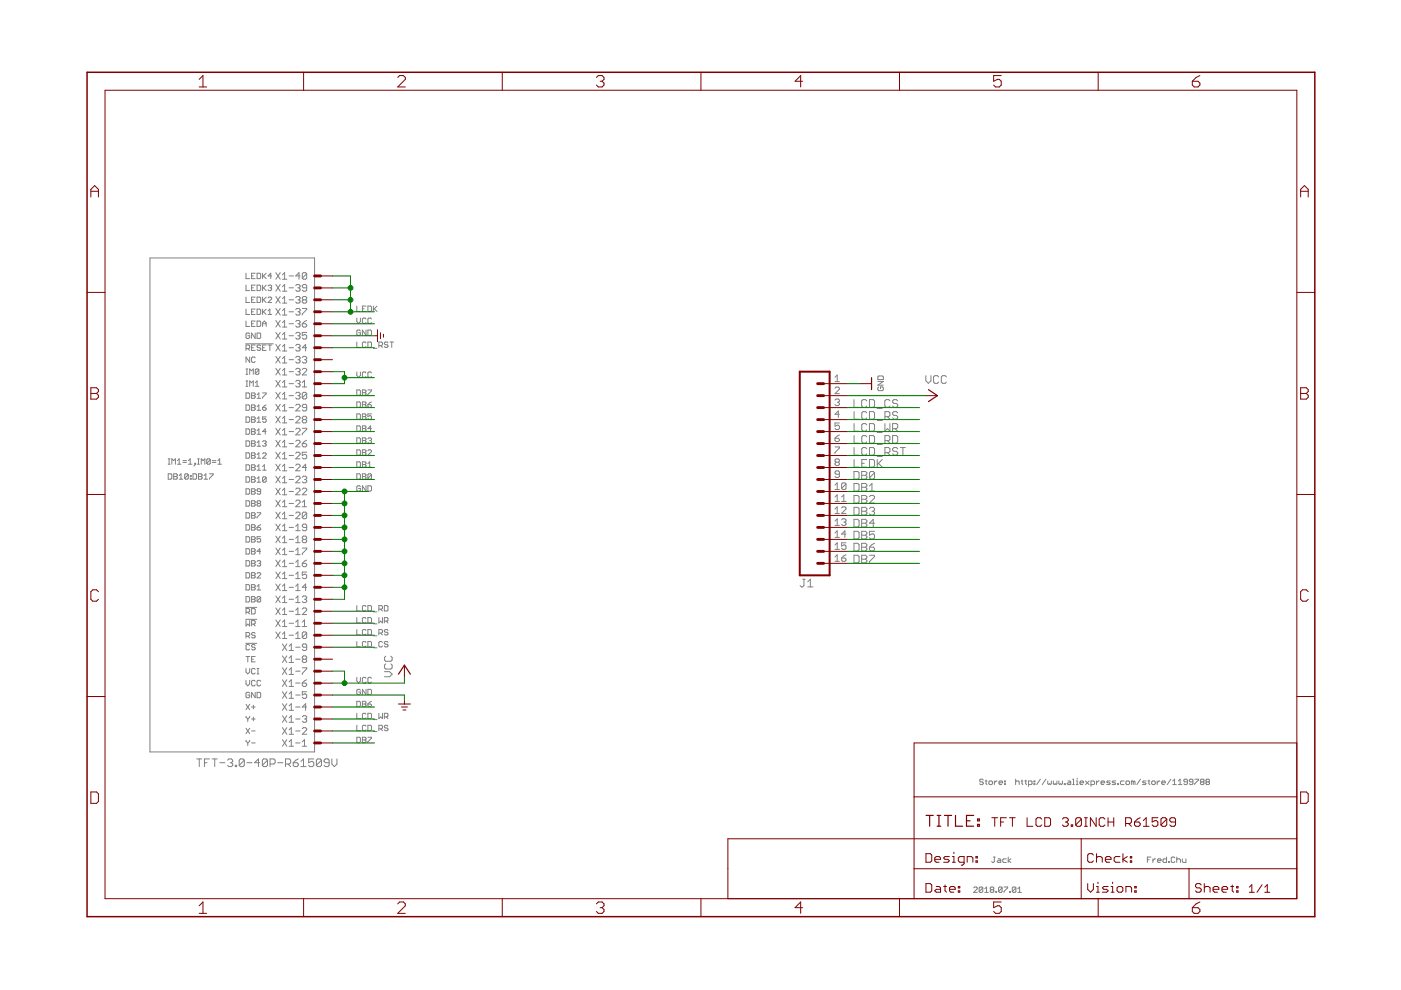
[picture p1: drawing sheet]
<svg xmlns="http://www.w3.org/2000/svg" width="297mm" height="210mm" viewBox="0 0 297 210" stroke-linecap="round" stroke-linejoin="round" font-family="sans-serif">
<g fill="none" stroke="#808080" stroke-width=".21">
<path d="M31.8 54.7h34.9v104.7h-34.9zM52.2 57.9v1.2h.7M53.3 58.5h.4M54.1 57.9h-.8v1.2h.8M54.5 57.9h.6l.2 .2v.8l-.2 .2h-.6zM55.7 57.9v1.2M55.9 58.5l.5 .6M56.4 57.9l-.7 .8M57.6 58.5h-.8l.6-.6v1.2M58.5 57.8l.9 1.4M59.4 57.8l-.9 1.4M59.9 58.3l.4-.5v1.4"/>
<path d="M59.9 59.2h.9M61.3 58.5h.9M63.6 58.5h-.9l.7-.7v1.4M65 58v1l-.2 .2h-.5l-.2-.2M65 58l-.2-.2h-.5l-.2 .2v1M65 58l-.9 1M52.1 72.9h5.9M52.2 60.5v1.1h.7M52.2 63v1.1h.7M52.2 65.5v1.2h.7M52.2 68.1v1.1h.7M52.2 73.9h.5l.2-.2v-.4l-.2-.1h-.5v1.1"/>
<path d="M52.2 79.4h.3M52.2 78.2h.3M52.3 78.2v1.2M52.5 73.9l.4 .4M52.9 70.8l-.2-.2h-.4l-.1 .2v.8l.1 .2h.4l.2-.2v-.4h-.4M52.9 75.7v1.1l-.7-1.1v1.1M52.9 79.4v-1.2l.4 .4 .4-.4v1.2M53.3 73.7h.4M53.3 68.6h.4M53.3 66.1h.4M53.3 63.6h.4M53.3 61h.4"/>
<path d="M54.1 60.5h-.8v1.1h.8M54.1 63h-.8v1.1h.8M54.1 65.5h-.8v1.2h.8M54.1 68.1h-.8v1.1h.8M54.1 70.6v1.2l-.8-1.2v1.2M54.1 73.2h-.8v1.1h.8M54.1 75.9l-.2-.2h-.4l-.2 .2v.7l.2 .2h.4l.2-.2M54.5 60.5h.6l.2 .1v.8l-.2 .2h-.6zM54.5 63h.6l.2 .2v.7l-.2 .2h-.6zM54.5 65.5h.6l.2 .2v.8l-.2 .2h-.6zM54.5 68.1h.6l.2 .2v.7l-.2 .2h-.6zM54.5 70.6h.6l.2 .2v.8l-.2 .2h-.6z"/>
<path d="M54.9 78.4l-.2-.2h-.4l-.2 .2v.8M54.9 78.4v.8l-.2 .2h-.4l-.2-.2M54.9 78.4l-.8 .8M55.3 73.3l-.2-.1h-.4l-.2 .3 .2 .2h.4l.2 .4-.2 .2h-.4l-.2-.2M55.7 60.5v1.1M55.7 63v1.1M55.7 65.5v1.2M55.7 69.2v-.7l.3-.4 .4 .4v.7M55.7 73.7h.3M55.7 68.6h.7M55.9 66.1l.5 .6M55.9 63.6l.5 .5"/>
<path d="M55.9 61l.5 .6M56.4 73.2h-.7v1.1h.7M56.4 65.5l-.7 .8M56.4 63l-.7 .8M56.4 60.5l-.7 .7M56.8 73.2h.8M56.8 65.9l.4-.4v1.2M56.8 66.7h.8M56.8 63.2l.2-.2h.4l.2 .2v.2l-.8 .7h.8M56.8 60.6l.2-.1h.4l.2 .1-.2 .4M57.2 73.2v1.1M57.2 61h.2"/>
<path d="M57.4 61l.2 .2-.2 .4h-.4l-.2-.2M58.5 78.1l.9 1.4M58.5 75.6l.9 1.4M58.5 73l.9 1.4M58.5 70.5l.9 1.4M58.5 67.9l.9 1.4M58.5 65.4l.9 1.4M58.5 62.9l.9 1.4M58.5 60.3l.9 1.4M59.4 78.1l-.9 1.4M59.4 75.6l-.9 1.4M59.4 73l-.9 1.4"/>
<path d="M59.4 70.5l-.9 1.4M59.4 67.9l-.9 1.4M59.4 65.4l-.9 1.4M59.4 62.9l-.9 1.4M59.4 60.3l-.9 1.4M59.9 78.6l.4-.5v1.4M59.9 60.8l.4-.5v1.4M59.9 63.3l.4-.4v1.4M59.9 65.9l.4-.5v1.4M59.9 68.4l.4-.5v1.4M59.9 71l.4-.5v1.4M59.9 73.5l.4-.5v1.4"/>
<path d="M59.9 76l.4-.4v1.4M59.9 79.5h.9M59.9 77h.9M59.9 74.4h.9M59.9 71.9h.9M59.9 69.3h.9M59.9 66.8h.9M59.9 64.3h.9M59.9 61.7h.9M61.3 73.7h.9M61.3 71.2h.9M61.3 68.6h.9"/>
<path d="M61.3 66.1h.9M61.3 63.6h.9M61.3 61h.9M61.3 78.8h.9M61.3 76.3h.9M62.7 68.2l.2-.3h.5l.2 .3-.2 .4M62.7 60.6l.2-.3h.5l.2 .3-.2 .4M62.7 63.1l.2-.2h.5l.2 .2-.2 .5M62.7 65.6l.2-.2h.5l.2 .2-.2 .5M62.7 70.7l.2-.2h.5l.2 .2-.2 .5M62.7 73.3l.2-.3h.5l.2 .3-.2 .4M62.7 75.8l.2-.2h.5l.2 .2-.2 .5"/>
<path d="M62.7 78.3l.2-.2h.5l.2 .2-.2 .5M63.2 73.7h.2M63.2 71.2h.2M63.2 68.6h.2M63.2 66.1h.2M63.2 63.6h.2M63.2 61h.2M63.2 78.8h.2M63.2 76.3h.2M63.4 78.8l.2 .2-.2 .5h-.5l-.2-.2M63.4 76.3l.2 .2-.2 .5h-.5l-.2-.3M63.4 73.7l.2 .3-.2 .4h-.5l-.2-.2"/>
<path d="M63.4 71.2l.2 .2-.2 .5h-.5l-.2-.3M63.4 61l.2 .3-.2 .4h-.5l-.2-.2M63.4 63.6l.2 .2-.2 .5h-.5l-.2-.3M63.4 66.1l.2 .2-.2 .5h-.5l-.2-.2M63.4 68.6l.2 .3-.2 .4h-.5l-.2-.2M64.1 68.6h.7l.2 .5-.2 .2h-.5l-.2-.2zM64.1 75.8l.2-.2h.5l.2 .2-.2 .5M64.1 65.4h.9v.2l-.9 1v.2M64.1 78.3l.2-.2h.5l.2 .2v.3l-.9 .9h.9M64.3 63.6h.5M64.3 63.6l-.2-.3 .2-.4h.5l.2 .2-.2 .5M64.3 63.6l-.2 .2 .2 .5h.5l.2-.3-.2-.4"/>
<path d="M64.6 76.3h.2M64.8 76.3l.2 .2-.2 .5h-.5l-.2-.3M65 73.7h-.9l.7-.7v1.4M65 61h-.7l-.2-.2 .2-.5h.5l.2 .3v.9l-.2 .2h-.5l-.2-.2M65 70.5h-.9v.7l.5-.2 .4 .2v.4l-.2 .3h-.5l-.2-.3M65 67.9l-.9 .7M75.6 78.9v.7l.4 .4 .4-.4v-.7M75.6 64.9v1.1h.8M75.6 67.4v.8l.4 .4 .4-.4v-.8M75.6 72.5v1.2h.8M76.4 70.2l-.2-.2h-.4l-.2 .2v.7l.2 .2h.4l.2-.2v-.4h-.4M76.8 65.5h.4"/>
<path d="M77.6 72.7l-.2-.2h-.4l-.2 .2v.8l.2 .2h.4l.2-.2M77.6 79.1l-.2-.2h-.4l-.2 .2v.7l.2 .2h.4l.2-.2M77.6 64.9h-.8v1.1h.8M77.6 67.6l-.2-.2h-.4l-.2 .2v.8l.2 .2h.4l.2-.2M77.6 70v1.1l-.8-1.1v1.1M78 70h.6l.2 .2v.7l-.2 .2h-.6zM78 64.9h.6l.2 .2v.7l-.2 .2h-.6zM78 72.5h.6l.2 .2v.8l-.2 .2h-.6zM78.8 67.6l-.2-.2h-.4l-.2 .2v.8l.2 .2h.4l.2-.2M78.8 79.1l-.2-.2h-.4l-.2 .2v.7l.2 .2h.4l.2-.2M79.2 73.9h.7M79.2 64.9v1.1"/>
<path d="M79.4 65.5l.5 .5M79.9 64.9l-.7 .8M80.3 73.3h.6l.2-.2v-.4l-.2-.2h-.6v1.2M80.7 73.3l.4 .4M82.3 72.7l-.2-.2h-.4l-.2 .2 .2 .4h.4l.2 .2-.2 .4h-.4l-.2-.2M82.7 72.5h.7M83.1 72.5v1.2M177 80l.5-.5v1.4M186.3 79.7h.8l.2 .2v.6h-1.2v-.6zM196.3 79.7v1l.5 .6 .6-.6v-1M199 79.9l-.2-.2h-.6l-.3 .2v1.1l.3 .3h.6l.2-.3M200.7 79.9l-.3-.2h-.6l-.2 .2v1.1l.2 .3h.6l.3-.3"/>
<path d="M35.7 98.4h.3M35.7 97.3h.3M35.9 97.3v1.1M36.4 98.4v-1.1l.4 .4 .4-.4v1.1M37.6 98.4h.8M37.6 97.7l.4-.4v1.1M38.8 98h.7M38.8 97.7h.7M39.9 98.4h.8M39.9 97.7l.4-.4v1.1M41.3 98.2h.2v.2h-.2zM41.5 98.4l-.4 .4"/>
<path d="M41.9 98.4h.4M41.9 97.3h.4M42.1 97.3v1.1M42.7 98.4v-1.1l.4 .4 .3-.4v1.1M44.6 97.5l-.2-.2h-.4l-.2 .2v.7M44.6 97.5l-.8 .7M44.6 97.5v.7l-.2 .2h-.4l-.2-.2M45 98h.8M45 97.7h.8M46.2 98.4h.7M46.2 97.7l.4-.4v1.1M52.2 83.3h.5l.2 .2v.8l-.2 .2h-.5z"/>
<path d="M52.2 85.9h.5l.2 .1v.8l-.2 .2h-.5zM52.2 88.4h.5l.2 .2v.7l-.2 .2h-.5zM52.2 90.9h.5l.2 .2v.8l-.2 .2h-.5zM52.2 93.5h.5l.2 .2v.7l-.2 .2h-.5zM52.2 96h.5l.2 .2v.8l-.2 .2h-.5zM52.2 98.6h.5l.2 .1v.8l-.2 .2h-.5zM52.2 81.9h.3M52.2 80.8h.3M52.3 80.8v1.1M52.9 81.9v-1.1l.4 .4 .4-.4v1.1M53.3 83.3h.6l.2 .2-.2 .4 .2 .4-.2 .2h-.6zM53.3 85.9h.6l.2 .1-.2 .4 .2 .4-.2 .2h-.6z"/>
<path d="M53.3 88.4h.6l.2 .2-.2 .4 .2 .3-.2 .2h-.6zM53.3 90.9h.6l.2 .2-.2 .4 .2 .4-.2 .2h-.6zM53.3 93.5h.6l.2 .2-.2 .3 .2 .4-.2 .2h-.6zM53.3 96h.6l.2 .2-.2 .4 .2 .4-.2 .2h-.6zM53.3 98.6h.6l.2 .1-.2 .4 .2 .4-.2 .2h-.6zM53.3 99.1h.6M53.3 96.6h.6M53.3 94h.6M53.3 91.5h.6M53.3 89h.6M53.3 86.4h.6M53.3 83.9h.6"/>
<path d="M54.1 81.2l.4-.4v1.1M54.1 81.9h.8M54.5 83.7l.4-.4v1.2M54.5 86.2l.4-.3v1.1M54.5 88.8l.4-.4v1.1M54.5 91.3l.4-.4v1.2M54.5 93.9l.4-.4v1.1M54.5 96.4l.4-.4v1.2M54.5 98.9l.4-.3v1.1M54.5 99.7h.8M54.5 97.2h.8M54.5 94.6h.8"/>
<path d="M54.5 92.1h.8M54.5 89.5h.8M54.5 87h.8M54.5 84.5h.8M55.7 83.3h.7l-.7 1.2M55.7 86.4h.5l.2 .4-.2 .2h-.3l-.2-.2zM55.7 93.7l.2-.2h.3l.2 .2-.2 .3M55.7 96.2l.2-.2h.3l.2 .2v.2l-.7 .8h.7M55.7 99.7h.7M55.7 98.9l.3-.3v1.1M56 94h.2M56.2 94l.2 .2-.2 .4h-.3l-.2-.2"/>
<path d="M56.4 88.4h-.7v.6l.3-.2 .4 .2v.3l-.2 .2h-.3l-.2-.2M56.4 91.5h-.7l.5-.6v1.2M56.4 85.9l-.7 .5M58.5 98.4l.9 1.4M58.5 95.9l.9 1.4M58.5 93.3l.9 1.4M58.5 90.8l.9 1.4M58.5 88.3l.9 1.4M58.5 85.7l.9 1.4M58.5 83.2l.9 1.4M58.5 80.6l.9 1.4M59.4 98.4l-.9 1.4"/>
<path d="M59.4 95.9l-.9 1.4M59.4 93.3l-.9 1.4M59.4 90.8l-.9 1.4M59.4 88.3l-.9 1.4M59.4 85.7l-.9 1.4M59.4 83.2l-.9 1.4M59.4 80.6l-.9 1.4M59.9 97.3h.9M59.9 82h.9M59.9 81.1l.4-.5v1.4M59.9 83.7l.4-.5v1.4M59.9 86.2l.4-.5v1.4"/>
<path d="M59.9 88.7l.4-.4v1.4M59.9 91.3l.4-.5v1.4M59.9 93.8l.4-.5v1.4M59.9 96.4l.4-.5v1.4M59.9 98.9l.4-.5v1.4M59.9 99.8h.9M59.9 94.7h.9M59.9 92.2h.9M59.9 89.7h.9M59.9 87.1h.9M59.9 84.6h.9M61.3 99.1h.9"/>
<path d="M61.3 96.6h.9M61.3 94h.9M61.3 91.5h.9M61.3 89h.9M61.3 86.4h.9M61.3 83.9h.9M61.3 81.3h.9M62.7 98.7l.2-.3h.5l.2 .3v.2l-.9 .9h.9M62.7 96.1l.2-.2h.5l.2 .2v.3l-.9 .9h.9M62.7 93.6l.2-.3h.5l.2 .3v.2l-.9 .9h.9M62.7 80.9l.2-.3h.5l.2 .3-.2 .4M62.7 83.4l.2-.2h.5l.2 .2-.2 .5"/>
<path d="M62.7 86l.2-.3h.5l.2 .3v.2l-.9 .9h.9M62.7 88.5l.2-.2h.5l.2 .2v.2l-.9 1h.9M62.7 91l.2-.2h.5l.2 .2v.3l-.9 .9h.9M63.2 83.9h.2M63.2 81.3h.2M63.4 83.9l.2 .2-.2 .5h-.5l-.2-.3M63.4 81.3l.2 .3-.2 .4h-.5l-.2-.2M64.1 94h.7l.2 .5-.2 .2h-.5l-.2-.2zM64.1 82h.9M64.1 81.1l.5-.5v1.4M64.1 90.8h.9v.2l-.9 1v.2M64.3 89h.5"/>
<path d="M64.3 89l-.2-.3 .2-.4h.5l.2 .2-.2 .5M64.3 89l-.2 .2 .2 .5h.5l.2-.3-.2-.4M65 99.1h-.9l.7-.7v1.4M65 86.4h-.7l-.2-.2 .2-.5h.5l.2 .3v.9l-.2 .2h-.5l-.2-.2M65 95.9h-.9v.7l.5-.2 .4 .2v.4l-.2 .3h-.5l-.2-.3M65 83.4v.9l-.2 .3h-.5l-.2-.3M65 83.4l-.2-.2h-.5l-.2 .2v.9M65 93.3l-.9 .7M65 83.4l-.9 .9M75.6 97.9h.6l.2 .2v.8l-.2 .2h-.6zM75.6 82.7h.6l.2 .2v.7l-.2 .2h-.6zM75.6 85.2h.6l.2 .2v.8l-.2 .2h-.6z"/>
<path d="M75.6 87.8h.6l.2 .1v.8l-.2 .2h-.6zM75.6 90.3h.6l.2 .2v.7l-.2 .2h-.6zM75.6 92.8h.6l.2 .2v.8l-.2 .2h-.6zM75.6 95.4h.6l.2 .2v.7l-.2 .2h-.6zM76.8 97.9h.6l.2 .2-.2 .4 .2 .4-.2 .2h-.6zM76.8 95.4h.6l.2 .2-.2 .3 .2 .4-.2 .2h-.6zM76.8 92.8h.6l.2 .2-.2 .4 .2 .4-.2 .2h-.6zM76.8 90.3h.6l.2 .2-.2 .4 .2 .3-.2 .2h-.6zM76.8 87.8h.6l.2 .1-.2 .4 .2 .4-.2 .2h-.6zM76.8 85.2h.6l.2 .2-.2 .4 .2 .4-.2 .2h-.6zM76.8 82.7h.6l.2 .2-.2 .3 .2 .4-.2 .2h-.6zM76.8 93.4h.6"/>
<path d="M76.8 85.8h.6M76.8 83.2h.6M76.8 88.3h.6M76.8 90.9h.6M76.8 98.5h.6M76.8 95.9h.6M78 95.6l.2-.2h.4l.2 .2v.2l-.8 .7h.8M78 82.7h.8l-.8 1.1M78 85.8h.6l.2 .4-.2 .2h-.4l-.2-.2zM78 93l.2-.2h.4l.2 .2-.2 .4M78 99.1h.8M78 98.3l.4-.4v1.2"/>
<path d="M78.4 93.4h.2M78.6 93.4l.2 .2-.2 .4h-.4l-.2-.2M78.8 87.8h-.8v.5l.4-.2 .4 .2v.4l-.2 .2h-.4l-.2-.2M78.8 85.2l-.8 .6M78.8 90.9h-.8l.6-.6v1.1M177 82.3l.3-.2h.4l.3 .2v.2l-1 1h1M177 84.8l.3-.2h.4l.3 .2-.3 .5M177 80.9h1M177 92.9h.7l.3 .5-.3 .2h-.4l-.3-.2zM177 94.8h1v.2l-1 .9v.3M177.3 98l-.3-.2 .3-.5h.4l.3 .2-.3 .5M177.3 98l-.3 .2 .3 .5h.4l.3-.2-.3-.5"/>
<path d="M177.3 98h.4M177.5 85.3h.2M177.7 85.3l.3 .2-.3 .5h-.4l-.3-.2M178 89.7h-1v.7l.5-.3 .5 .3v.4l-.3 .3h-.4l-.3-.3M178 87.8h-1l.7-.7v1.4M178 92.2l-1 .7M181.1 84.7v1.7h1M181.1 100h.8l.2 .2v1.1l-.2 .3h-.8zM181.1 87.3v1.6h1M181.1 89.8v1.6h1M181.1 92.4v1.6h1M181.1 94.9v1.6h1"/>
<path d="M181.1 97.4v1.6h1M182.7 100h.8l.3 .2v.3l-.3 .3 .3 .2v.3l-.3 .3h-.8zM182.7 98.2h.5M183.8 95.2l-.3-.3h-.5l-.3 .3v1l.3 .3h.5l.3-.3M183.8 87.5l-.3-.2h-.5l-.3 .2v1.1l.3 .3h.5l.3-.3M183.8 90.1l-.3-.3h-.5l-.3 .3v1l.3 .3h.5l.3-.3M183.8 92.6l-.3-.2h-.5l-.3 .2v1.1l.3 .3h.5l.3-.3M183.8 97.4h-1.1v1.6h1.1M183.8 85l-.3-.3h-.5l-.3 .3v1.1l.3 .3h.5l.3-.3M184.3 94.9h.8l.3 .3v1l-.3 .3h-.8zM184.3 84.7h.8l.3 .3v1.1l-.3 .3h-.8zM184.3 87.3h.8l.3 .2v1.1l-.3 .3h-.8z"/>
<path d="M184.3 89.8h.8l.3 .3v1l-.3 .3h-.8zM184.3 92.4h.8l.3 .2v1.1l-.3 .3h-.8zM184.3 97.4h.8l.3 .3v1.1l-.3 .2h-.8zM186 86.6h1M186 96.8h1M186 91.7h1M186 94.2h1M186 89.2h1M186 97.4v1.6M186.1 80.9h1.2l-1.2 .8h1.2M186.2 98.2l.8 .8M186.3 82l-.2 .2v.4l.2 .2h.8l.2-.2v-.4l-.2-.2h-.4v.4"/>
<path d="M187 97.4l-1 1.1M187.6 96h.8l.3-.3v-.5l-.3-.3h-.8v1.6M187.6 93.4h.8l.3-.2v-.6l-.3-.2h-.8v1.6M187.6 88.3h.8l.3-.2v-.6l-.3-.2h-.8v1.6M187.6 89.8v1.6l.6-.5 .5 .5v-1.6M188.2 96l.5 .5M188.2 93.4l.5 .6M188.2 88.3l.5 .6M188.7 85l-.3-.3h-.5l-.3 .3v1.1l.3 .3h.5l.3-.3M189.3 90.9h.8l.2-.3v-.5l-.2-.3h-.8v1.6M189.3 92.4h.8l.2 .2v1.1l-.2 .3h-.8zM189.8 90.9l.5 .5"/>
<path d="M190.3 85l-.2-.3h-.6l-.2 .3v.3l.2 .2h.6l.2 .3v.3l-.2 .3h-.6l-.2-.3M190.3 95.2l-.2-.3h-.6l-.2 .3v.2l.2 .3h.6l.2 .3v.2l-.2 .3h-.6l-.2-.3M190.3 87.5l-.2-.2h-.6l-.2 .2v.3l.2 .3h.6l.2 .2v.3l-.2 .3h-.6l-.2-.3M190.9 94.9h1.1M191.4 94.9v1.6M35.7 100.5h.5l.2 .1v.8l-.2 .2h-.5zM36.8 100.5h.6l.2 .1-.2 .4 .2 .4-.2 .2h-.6zM36.8 101h.6M38 101.6h.8M38 100.8l.4-.3v1.1M39.9 100.6v.8l-.2 .2h-.4l-.1-.2M39.9 100.6l-.2-.1h-.4l-.1 .1v.8"/>
<path d="M39.9 100.6l-.7 .8M40.3 100.8h.2v.2h-.2zM40.3 101.4h.2v.2h-.2zM40.9 100.5h.6l.2 .1v.8l-.2 .2h-.6zM42.1 100.5h.6l.1 .1-.1 .4 .1 .4-.1 .2h-.6zM42.1 101h.6M43.3 101.6h.7M43.3 100.8l.3-.3v1.1M44.4 100.5h.8l-.8 1.1M52.2 101.1h.5l.2 .2v.7l-.2 .2h-.5zM52.2 103.6h.5l.2 .2v.8l-.2 .2h-.5zM52.2 106.2h.5l.2 .2v.7l-.2 .2h-.5z"/>
<path d="M52.2 108.7h.5l.2 .2v.8l-.2 .2h-.5zM52.2 111.3h.5l.2 .1v.8l-.2 .2h-.5zM52.2 113.8h.5l.2 .2v.7l-.2 .2h-.5zM52.2 116.3h.5l.2 .2v.8l-.2 .2h-.5zM52.2 118.9h.5l.2 .2v.7l-.2 .2h-.5zM53.3 101.1h.6l.2 .2-.2 .4 .2 .3-.2 .2h-.6zM53.3 103.6h.6l.2 .2-.2 .4 .2 .4-.2 .2h-.6zM53.3 106.2h.6l.2 .2-.2 .3 .2 .4-.2 .2h-.6zM53.3 108.7h.6l.2 .2-.2 .4 .2 .4-.2 .2h-.6zM53.3 111.3h.6l.2 .1-.2 .4 .2 .4-.2 .2h-.6zM53.3 113.8h.6l.2 .2-.2 .4 .2 .3-.2 .2h-.6zM53.3 116.3h.6l.2 .2-.2 .4 .2 .4-.2 .2h-.6z"/>
<path d="M53.3 118.9h.6l.2 .2-.2 .3 .2 .4-.2 .2h-.6zM53.3 119.4h.6M53.3 116.9h.6M53.3 114.4h.6M53.3 111.8h.6M53.3 109.3h.6M53.3 106.7h.6M53.3 104.2h.6M53.3 101.7h.6M54.5 108.7h.8l-.8 1.2M54.5 111.8h.6l.2 .4-.2 .2h-.4l-.2-.2zM54.5 119.1l.2-.2h.4l.2 .2-.2 .3"/>
<path d="M54.5 101.5l.4-.4v1.1M54.5 102.2h.8M54.7 106.7l-.2-.1 .2-.4h.4l.2 .2-.2 .3M54.7 106.7l-.2 .2 .2 .4h.4l.2-.2-.2-.4M54.7 106.7h.4M54.9 119.4h.2M55.1 119.4l.2 .2-.2 .4h-.4l-.2-.2M55.3 104.2h-.6l-.2-.2 .2-.4h.4l.2 .2v.8l-.2 .2h-.4l-.2-.2M55.3 113.8h-.8v.6l.4-.2 .4 .2v.3l-.2 .2h-.4l-.2-.2M55.3 116.9h-.8l.6-.6v1.2M55.3 111.3l-.8 .5M56.4 101.3v.7l-.2 .2h-.3l-.2-.2"/>
<path d="M56.4 101.3l-.2-.2h-.3l-.2 .2v.7M56.4 101.3l-.7 .7M58.5 118.7l.9 1.4M58.5 116.2l.9 1.4M58.5 113.7l.9 1.4M58.5 111.1l.9 1.4M58.5 108.6l.9 1.4M58.5 106l.9 1.4M58.5 103.5l.9 1.4M58.5 101l.9 1.4M59.4 118.7l-.9 1.4M59.4 116.2l-.9 1.4"/>
<path d="M59.4 113.7l-.9 1.4M59.4 111.1l-.9 1.4M59.4 108.6l-.9 1.4M59.4 106l-.9 1.4M59.4 103.5l-.9 1.4M59.4 101l-.9 1.4M59.9 101.4l.4-.4v1.4M59.9 104l.4-.5v1.4M59.9 106.5l.4-.5v1.4M59.9 109.1l.4-.5v1.4M59.9 111.6l.4-.5v1.4M59.9 114.1l.4-.4v1.4"/>
<path d="M59.9 116.7l.4-.5v1.4M59.9 119.2l.4-.5v1.4M59.9 117.6h.9M59.9 115.1h.9M59.9 112.5h.9M59.9 110h.9M59.9 107.4h.9M59.9 104.9h.9M59.9 102.4h.9M61.3 119.4h.9M61.3 116.9h.9M61.3 114.4h.9"/>
<path d="M61.3 111.8h.9M61.3 109.3h.9M61.3 106.7h.9M61.3 104.2h.9M61.3 101.7h.9M62.7 119.2l.5-.5v1.4M62.7 108.8l.2-.2h.5l.2 .2v.3l-.9 .9h.9M62.7 106.3l.2-.3h.5l.2 .3v.2l-.9 .9h.9M62.7 103.7l.2-.2h.5l.2 .2v.3l-.9 .9h.9M62.7 101.2l.2-.2h.5l.2 .2v.2l-.9 1h.9M62.7 111.6l.5-.5v1.4M62.7 114.1l.5-.4v1.4"/>
<path d="M62.7 116.7l.5-.5v1.4M62.7 117.6h.9M62.7 115.1h.9M62.7 112.5h.9M64.1 119.4h.7l.2 .5-.2 .2h-.5l-.2-.2zM64.1 103.7l.2-.2h.5l.2 .2v.3l-.9 .9h.9M64.1 106.5l.5-.5v1.4M64.1 101.2l.2-.2h.5l.2 .2-.2 .5M64.1 116.2h.9v.2l-.9 1v.2M64.1 107.4h.9M64.3 114.4h.5M64.3 114.4l-.2-.3 .2-.4h.5l.2 .2-.2 .5"/>
<path d="M64.3 114.4l-.2 .2 .2 .5h.5l.2-.3-.2-.4M64.6 101.7h.2M64.8 101.7l.2 .2-.2 .5h-.5l-.2-.3M65 111.8h-.7l-.2-.2 .2-.5h.5l.2 .3v.9l-.2 .2h-.5l-.2-.2M65 108.8v.9l-.2 .3h-.5l-.2-.3M65 108.8l-.2-.2h-.5l-.2 .2v.9M65 118.7l-.9 .7M65 108.8l-.9 .9M75.6 100.5h.6l.2 .1v.8l-.2 .2h-.6zM76.4 103.2l-.2-.2h-.4l-.2 .2v.7l.2 .2h.4l.2-.2v-.3h-.4M76.8 100.5h.6l.2 .1-.2 .4 .2 .4-.2 .2h-.6zM76.8 101h.6"/>
<path d="M77.6 103v1.1l-.8-1.1v1.1M78 103h.6l.2 .2v.7l-.2 .2h-.6zM78.8 100.6v.8l-.2 .2h-.4l-.2-.2M78.8 100.6l-.2-.1h-.4l-.2 .1v.8M78.8 100.6l-.8 .8M177 102.8l.5-.4v1.4M177 105.4l.5-.5v1.4M177 107.9l.5-.4v1.4M177 110.5l.5-.5v1.4M177 113l.5-.5v1.4M177 115.5l.5-.4v1.4M177 118.1l.5-.5v1.4"/>
<path d="M177 103.8h1M177 106.3h1M177 108.9h1M177 111.4h1M177 113.9h1M177 116.5h1M177 119h1M178 100.5h-.7l-.3-.2 .3-.5h.4l.3 .3v.9l-.3 .2h-.4l-.3-.2M178.4 110.2l.3-.2h.4l.3 .2-.3 .5M178.4 107.7l.3-.2h.4l.3 .2v.2l-1 1h1M178.4 118.3h.7l.3 .5-.3 .2h-.4l-.3-.2zM178.4 106.3h1"/>
<path d="M178.4 105.4l.5-.5v1.4M178.9 110.7h.2M179.1 110.7l.3 .2-.3 .5h-.4l-.3-.2M179.4 115.1h-1v.7l.5-.3 .5 .3v.4l-.3 .3h-.4l-.3-.3M179.4 102.6v.9l-.3 .3h-.4l-.3-.3M179.4 102.6l-.3-.2h-.4l-.3 .2v.9M179.4 102.6l-1 .9M179.4 113.2h-1l.7-.7v1.4M179.4 117.6l-1 .7M181.1 107.6h.8l.2 .2v1.1l-.2 .3h-.8zM181.1 102.5h.8l.2 .3v1.1l-.2 .2h-.8zM181.1 105.1h.8l.2 .2v1.1l-.2 .3h-.8z"/>
<path d="M181.1 110.1h.8l.2 .3v1.1l-.2 .2h-.8zM181.1 112.6h.8l.2 .3v1.1l-.2 .3h-.8zM181.1 115.2h.8l.2 .3v1l-.2 .3h-.8zM181.1 117.7h.8l.2 .3v1.1l-.2 .3h-.8zM182.7 102.5h.8l.3 .3v.2l-.3 .3 .3 .3v.3l-.3 .2h-.8zM182.7 105.1h.8l.3 .2v.3l-.3 .3 .3 .2v.3l-.3 .3h-.8zM182.7 107.6h.8l.3 .2v.3l-.3 .3 .3 .3v.2l-.3 .3h-.8zM182.7 110.1h.8l.3 .3v.3l-.3 .2 .3 .3v.3l-.3 .2h-.8zM182.7 112.6h.8l.3 .3v.3l-.3 .3 .3 .2v.3l-.3 .3h-.8zM182.7 115.2h.8l.3 .3v.2l-.3 .3 .3 .3v.2l-.3 .3h-.8zM182.7 117.7h.8l.3 .3v.3l-.3 .3 .3 .2v.3l-.3 .3h-.8zM182.7 108.4h.8"/>
<path d="M182.7 116h.8M182.7 118.6h.8M182.7 113.5h.8M182.7 110.9h.8M182.7 100.8h.8M182.7 103.3h.8M182.7 105.9h.8M184.3 116h.8l.3 .3v.2l-.3 .3h-.5l-.3-.3zM184.3 117.7h1.1v.3l-1.1 1.1v.3M184.3 105.3l.3-.2h.5l.3 .2v.3l-1.1 1.1h1.1M184.3 107.8l.3-.2h.5l.3 .2v.3l-.3 .3M184.3 104.1h1.1"/>
<path d="M184.3 103l.6-.5v1.6M184.9 108.4h.2M185.1 108.4l.3 .3v.2l-.3 .3h-.5l-.3-.3M185.4 112.6h-1.1v.9l.6-.3h.2l.3 .3v.5l-.3 .3h-.5l-.3-.3M185.4 100.2l-.3-.2h-.5l-.3 .2v1.1M185.4 100.2v1.1l-.3 .3h-.5l-.3-.3M185.4 115.2l-.5 .3-.6 .5M185.4 110.9h-1.1l.8-.8v1.6M185.4 100.2l-1.1 1.1M52.1 136.4h2.3M52.1 131.3h2.3M52.1 128.8h2.3"/>
<path d="M52.2 121.4h.5l.2 .2v.8l-.2 .2h-.5zM52.2 124h.5l.2 .1v.8l-.2 .2h-.5zM52.2 126.5h.5l.2 .2v.7l-.2 .2h-.5zM52.2 129.8h.5l.2-.2v-.4l-.2-.2h-.5v1.2M52.2 131.6v1.1l.3-.4 .4 .4v-1.1M52.2 134.9h.5l.2-.2v-.4l-.2-.2h-.5v1.2M52.2 139.2h.7M52.5 139.2v1.1M52.5 134.9l.4 .4M52.5 129.8l.4 .4M52.9 136.8l-.2-.1h-.4l-.1 .1v.8l.1 .2h.4l.2-.2M53.3 121.4h.6l.2 .2-.2 .4 .2 .4-.2 .2h-.6z"/>
<path d="M53.3 124h.6l.2 .1-.2 .4 .2 .4-.2 .2h-.6zM53.3 126.5h.6l.2 .2-.2 .4 .2 .3-.2 .2h-.6zM53.3 129h.6l.2 .2v.8l-.2 .2h-.6zM53.3 132.3h.6l.2-.2v-.3l-.2-.2h-.6v1.1M53.3 139.8h.4M53.3 127.1h.6M53.3 124.5h.6M53.3 122h.6M53.7 132.3l.4 .4M54.1 134.3l-.2-.2h-.4l-.2 .2 .2 .4h.4l.2 .2-.2 .4h-.4l-.2-.2M54.1 136.8l-.2-.1h-.4l-.2 .1 .2 .4h.4l.2 .2-.2 .4h-.4l-.2-.2M54.1 139.2h-.8v1.1h.8"/>
<path d="M54.5 121.6l.2-.2h.4l.2 .2v.2l-.8 .8h.8M54.5 125.1h.8M54.5 124.3l.4-.3v1.1M55.3 126.7l-.2-.2h-.4l-.2 .2v.7M55.3 126.7v.7l-.2 .2h-.4l-.2-.2M55.3 126.7l-.8 .7M58.5 134l.9 1.4M58.5 131.4l.9 1.4M58.5 128.9l.9 1.4M58.5 126.4l.9 1.4M58.5 123.8l.9 1.4M58.5 121.3l.9 1.4"/>
<path d="M59.4 134l-.9 1.4M59.4 131.4l-.9 1.4M59.4 128.9l-.9 1.4M59.4 126.4l-.9 1.4M59.4 123.8l-.9 1.4M59.4 121.3l-.9 1.4M59.9 139.1l.9 1.4M59.9 136.5l.9 1.4M59.9 134.5l.4-.5v1.4M59.9 121.8l.4-.5v1.4M59.9 124.3l.4-.5v1.4M59.9 126.8l.4-.4v1.4"/>
<path d="M59.9 129.4l.4-.5v1.4M59.9 131.9l.4-.5v1.4M59.9 135.4h.9M59.9 132.8h.9M59.9 130.3h.9M59.9 127.8h.9M59.9 125.2h.9M59.9 122.7h.9M59.9 120.1h.9M60.8 139.1l-.9 1.4M60.8 136.5l-.9 1.4M61.3 134.7h.9"/>
<path d="M61.3 127.1h.9M61.3 124.5h.9M61.3 122h.9M61.3 137l.5-.5v1.4M61.3 139.5l.5-.4v1.4M61.3 137.9h.9M61.3 132.1h.9M61.3 129.6h.9M62.7 139.8h.9M62.7 137.2h.9M62.7 135.4h.9M62.7 134.5l.5-.5v1.4"/>
<path d="M62.7 121.8l.5-.5v1.4M62.7 124.3l.5-.5v1.4M62.7 126.8l.5-.4v1.4M62.7 129.4l.5-.5v1.4M62.7 131.9l.5-.5v1.4M62.7 132.8h.9M62.7 130.3h.9M62.7 127.8h.9M62.7 125.2h.9M62.7 122.7h.9M62.7 120.1h.9M64.1 129.1l.2-.2h.5l.2 .2v.3l-.9 .9h.9"/>
<path d="M64.1 131.9l.5-.5v1.4M64.1 126.6l.2-.2h.5l.2 .2-.2 .5M64.1 132.8h.9M64.3 139.8h.5M64.3 139.8l-.2-.3 .2-.4h.5l.2 .2-.2 .5M64.3 139.8l-.2 .2 .2 .5h.5l.2-.3-.2-.4M64.6 127.1h.2M64.8 127.1l.2 .2-.2 .5h-.5l-.2-.3M65 137.2h-.7l-.2-.2 .2-.5h.5l.2 .3v.9l-.2 .2h-.5l-.2-.2M65 124.5h-.9l.7-.7v1.4M65 121.3h-.9v.7l.5-.2 .4 .2v.4l-.2 .3h-.5l-.2-.3M65 134.2v.9l-.2 .3h-.5l-.2-.3"/>
<path d="M65 134.2l-.2-.2h-.5l-.2 .2v.9M65 134.2l-.9 .9M75.6 128.4v1.1h.8M75.6 130.9v1.2h.8M75.6 133.5v1.1h.8M75.6 136v1.2h.8M77.6 136.2l-.2-.2h-.4l-.2 .2v.8l.2 .2h.4l.2-.2M77.6 128.6l-.2-.2h-.4l-.2 .2v.7l.2 .2h.4l.2-.2M77.6 131.1l-.2-.2h-.4l-.2 .2v.8l.2 .2h.4l.2-.2M77.6 133.7l-.2-.2h-.4l-.2 .2v.7l.2 .2h.4l.2-.2M78 128.4h.6l.2 .2v.7l-.2 .2h-.6zM78 130.9h.6l.2 .2v.8l-.2 .2h-.6z"/>
<path d="M78 133.5h.6l.2 .2v.7l-.2 .2h-.6zM78 136h.6l.2 .2v.8l-.2 .2h-.6zM79.2 137.4h.7M79.2 132.3h.7M79.2 129.7h.7M79.2 134.8h.7M80.3 134.2h.6l.2-.2v-.3l-.2-.2h-.6v1.1M80.3 129.2h.6l.2-.2v-.4l-.2-.2h-.6v1.1M80.3 130.9v1.2l.4-.4 .4 .4v-1.2M80.7 134.2l.4 .4M80.7 129.2l.4 .3M81.1 136.2l-.2-.2h-.4l-.2 .2v.8l.2 .2h.4l.2-.2"/>
<path d="M81.5 128.4h.6l.2 .2v.7l-.2 .2h-.6zM81.5 131.7h.6l.2-.2v-.4l-.2-.2h-.6v1.2M81.8 139.1l-.3 .3v.5l.3 .3h1.1l.2-.3v-.5l-.2-.3M81.9 131.7l.4 .4M82.3 136.2l-.2-.2h-.4l-.2 .2 .2 .4h.4l.2 .2-.2 .4h-.4l-.2-.2M82.3 133.7l-.2-.2h-.4l-.2 .2 .2 .3h.4l.2 .2-.2 .4h-.4l-.2-.2M170.2 122.8h.5M170.5 122.8v1.4l-.3 .2h-.3l-.3-.2M171.3 124.4h1.1M171.3 123.4l.5-.6v1.6M52.2 141.7v.8l.3 .4 .4-.4v-.8M52.2 144.3v.7l.3 .4 .4-.4v-.7"/>
<path d="M52.2 151.9l.3 .5M52.2 157l.3 .5M52.2 154.4l.7 1.2M52.2 149.3l.7 1.2M52.5 152.4v.6M52.5 157.5v.6M52.9 147l-.2-.2h-.4l-.1 .2v.7l.1 .2h.4l.2-.2v-.3h-.4M52.9 157v.1l-.4 .4M52.9 151.9v.2l-.4 .3M52.9 154.4l-.7 1.2M52.9 149.3l-.7 1.2M53.3 157.5h.8"/>
<path d="M53.3 155h.8M53.3 152.4h.8M53.3 149.9h.8M53.7 149.5v.8M53.7 152.1v.7M54.1 141.9l-.2-.2h-.4l-.2 .2v.8l.2 .2h.4l.2-.2M54.1 144.4l-.2-.1h-.4l-.2 .1v.8l.2 .2h.4l.2-.2M54.1 146.8v1.1l-.8-1.1v1.1M54.5 146.8h.6l.2 .2v.7l-.2 .2h-.6zM54.5 141.7h.4M54.5 142.9h.4M54.7 141.7v1.2"/>
<path d="M55.3 144.4l-.2-.1h-.4l-.2 .1v.8l.2 .2h.4l.2-.2M59.9 156.8l.9 1.4M59.9 154.3l.9 1.4M59.9 151.7l.9 1.4M59.9 149.2l.9 1.4M59.9 146.7l.9 1.4M59.9 144.1l.9 1.4M59.9 141.6l.9 1.4M60.8 156.8l-.9 1.4M60.8 154.3l-.9 1.4M60.8 151.7l-.9 1.4M60.8 149.2l-.9 1.4"/>
<path d="M60.8 146.7l-.9 1.4M60.8 144.1l-.9 1.4M60.8 141.6l-.9 1.4M61.3 157.3l.5-.5v1.4M61.3 142.1l.5-.5v1.4M61.3 144.6l.5-.5v1.4M61.3 147.1l.5-.4v1.4M61.3 149.7l.5-.5v1.4M61.3 152.2l.5-.5v1.4M61.3 154.7l.5-.4v1.4M61.3 158.2h.9M61.3 155.7h.9"/>
<path d="M61.3 153.1h.9M61.3 150.6h.9M61.3 148.1h.9M61.3 145.5h.9M61.3 143h.9M61.3 140.5h.9M62.7 157.5h.9M62.7 155h.9M62.7 152.4h.9M62.7 149.9h.9M62.7 147.4h.9M62.7 144.8h.9"/>
<path d="M62.7 142.3h.9M64.1 154.5l.2-.2h.5l.2 .2v.2l-.9 1h.9M64.1 158.2h.9M64.1 157.3l.5-.5v1.4M64.1 152l.2-.3h.5l.2 .3-.2 .4M64.1 141.6h.9v.2l-.9 1v.2M64.1 144.8h.7l.2 .5-.2 .2h-.5l-.2-.2zM64.6 152.4h.2M64.8 152.4l.2 .3-.2 .4h-.5l-.2-.2M65 149.9h-.9l.7-.7v1.4M65 146.7h-.9v.7l.5-.3 .4 .3v.4l-.2 .3h-.5l-.2-.3M65 144.1l-.9 .7"/>
<path d="M75.6 156.3h.6l.2 .2v.8l-.2 .2h-.6zM75.6 148.7h.6l.2 .2v.7l-.2 .2h-.6zM75.6 143.6v.8l.4 .4 .4-.4v-.8M75.6 151.2v1.2h.8M75.6 153.8v1.1h.8M76.4 146.3l-.2-.1h-.4l-.2 .1v.8l.2 .2h.4l.2-.2v-.4h-.4M76.8 148.7h.6l.2 .2-.2 .4 .2 .3-.2 .2h-.6zM76.8 156.3h.6l.2 .2-.2 .4 .2 .4-.2 .2h-.6zM76.8 149.3h.6M76.8 156.9h.6M77.6 151.4l-.2-.2h-.4l-.2 .2v.8l.2 .2h.4l.2-.2M77.6 143.8l-.2-.2h-.4l-.2 .2v.8l.2 .2h.4l.2-.2"/>
<path d="M77.6 146.2v1.1l-.8-1.1v1.1M77.6 154l-.2-.2h-.4l-.2 .2v.7l.2 .2h.4l.2-.2M78 146.2h.6l.2 .1v.8l-.2 .2h-.6zM78 149.3h.6l.2 .3-.2 .2h-.4l-.2-.2zM78 151.2h.6l.2 .2v.8l-.2 .2h-.6zM78 153.8h.6l.2 .2v.7l-.2 .2h-.6zM78 156.3h.8l-.8 1.2M78.8 143.8l-.2-.2h-.4l-.2 .2v.8l.2 .2h.4l.2-.2M78.8 148.7l-.8 .6M79.2 152.6h.7M79.2 155.1h.7M80.3 151.2v1.2l.4-.4 .4 .4v-1.2"/>
<path d="M80.3 154.5h.6l.2-.2v-.3l-.2-.2h-.6v1.1M80.7 154.5l.4 .4M81.5 152h.6l.2-.2v-.4l-.2-.2h-.6v1.2M81.5 142.4h1.1l.5 .5-.5 .6h-1.1M81.8 140.8l-.3 .2v.6l.3 .3h1.1l.2-.3v-.6l-.2-.2M81.9 152l.4 .4M82.3 154l-.2-.2h-.4l-.2 .2 .2 .3h.4l.2 .2-.2 .4h-.4l-.2-.2M41.7 160.9h1.1M42.2 160.9v1.6M43.3 161.7h.6M44.4 160.9h-1.1v1.6M45 160.9h1.1"/>
<path d="M45.5 160.9v1.6M46.6 161.7h1.1M48.3 161.2l.2-.3h.6l.2 .3v.2l-.2 .3M48.8 161.7h.3M49.1 161.7l.2 .3v.3l-.2 .2h-.6l-.2-.2M49.9 162.3h.3v.2h-.3zM51.8 161.2l-.3-.3h-.5l-.3 .3v1.1M51.8 161.2v1.1l-.3 .2h-.5l-.3-.2M51.8 161.2l-1.1 1.1M52.3 161.7h1.1M55.1 161.7h-1.1l.8-.8v1.6M56.7 161.2l-.3-.3h-.5l-.3 .3v1.1"/>
<path d="M56.7 161.2v1.1l-.3 .2h-.5l-.3-.2M56.7 161.2l-1.1 1.1M57.3 162h.8l.2-.3v-.5l-.2-.3h-.8v1.6M58.9 161.7h1.1M60.5 162h.8l.3-.3v-.5l-.3-.3h-.8v1.6M61.1 162l.5 .5M62.2 161.7h.8l.2 .3v.3l-.2 .2h-.6l-.2-.2zM63.2 160.9l-1 .8M63.8 162.5h1.1M63.8 161.4l.5-.5v1.6M66.5 160.9h-1.1v.8l.6-.3h.3l.2 .3v.6l-.2 .2h-.6l-.3-.2M68.2 161.2l-.3-.3h-.5l-.3 .3v1.1"/>
<path d="M68.2 161.2v1.1l-.3 .2h-.5l-.3-.2M68.2 161.2l-1.1 1.1M69.8 161.7h-.8l-.3-.3v-.2l.3-.3h.5l.3 .3v1.1l-.3 .2h-.5l-.3-.2M70.4 160.9v1.1l.5 .5 .5-.5v-1.1M208.5 165.4l-.2-.2h-.4l-.2 .4 .2 .2h.4l.2 .4-.2 .1h-.4l-.2-.1M208.9 165.6h.4M209.1 165.4v.8l.2 .1M209.7 165.8l.1-.2h.4l.2 .2v.4l-.2 .1h-.4l-.1-.1zM210.8 165.6v.7M211.4 165.6h-.2l-.4 .4M211.8 166h.8l-.2-.4h-.4l-.2 .2v.4l.2 .1h.4M213 165.6h.2v.2h-.2z"/>
<path d="M213 166.2h.2v.1h-.2zM215.3 165.8l.2-.2h.4l.2 .2v.5M215.3 165.2v1.1M216.5 165.6h.4M216.7 165.4v.8l.2 .1M217.3 165.6h.4M217.5 165.4v.8l.2 .1M218.1 166.3h.5l.2-.1v-.4l-.2-.2h-.5v1.1M219.2 165.6h.2v.2h-.2zM219.2 166.2h.2v.1h-.2zM220.6 165.2l-.8 1.1M221.7 165.2l-.7 1.1"/>
<path d="M222.1 165.6v.6l.2 .1 .2-.1 .2 .1 .2-.1v-.6M223.3 165.6v.6l.2 .1 .2-.1 .2 .1 .2-.1v-.6M224.5 165.6v.6l.2 .1 .2-.1 .2 .1 .2-.1v-.6M225.7 166.2h.1v.1h-.1zM226.4 165.6h.4l.2 .2v.5h-.6l-.1-.1 .1-.2h.6M227.4 165.2h.2v1.1M227.4 166.3h.4M228.2 166.3h.4M228.2 165.6h.2v.7M228.4 165v.2M229 166h.7l-.1-.4h-.4l-.2 .2v.4l.2 .1h.4M230.1 165.6l.8 .7"/>
<path d="M230.9 165.6l-.8 .7M231.3 166.3h.6l.2-.1v-.4l-.2-.2h-.6v1.1M232.5 165.6v.7M233 165.6l-.5 .4M233.4 166h.8l-.2-.4h-.4l-.2 .2v.4l.2 .1h.4M235.4 165.6h-.6l-.2 .2 .8 .4-.2 .1h-.6M236.6 165.6h-.6l-.2 .2 .2 .2h.4l.2 .2-.2 .1h-.6M237 166.2h.2v.1h-.2zM238.3 165.6h-.6l-.1 .2v.4l.1 .1h.6M238.7 165.8l.2-.2h.4l.2 .2v.4l-.2 .1h-.4l-.2-.1zM240.3 165.8l-.4-.2v.7M240.3 165.8v.5"/>
<path d="M240.3 165.8l.2-.2 .1 .2v.5M241.8 165.2l-.8 1.1M243 165.6h-.6l-.2 .2 .8 .4-.2 .1h-.6M243.4 165.6h.4M243.6 165.4v.8l.2 .1M244.2 165.8l.2-.2h.4l.1 .2v.4l-.1 .1h-.4l-.2-.1zM245.3 165.6v.7M245.9 165.6l-.6 .4M246.3 166h.8l-.2-.4h-.4l-.2 .2v.4l.2 .1h.4M248.2 165.2l-.7 1.1M248.6 166.3h.8M248.6 165.6l.4-.4v1.1"/>
<path d="M249.8 166.3h.8M249.8 165.6l.4-.4v1.1M251.8 165.8h-.6l-.2-.2 .2-.4h.4l.2 .2v.8l-.2 .1h-.4l-.2-.1M252.9 165.8h-.6l-.1-.2 .1-.4h.4l.2 .2v.8l-.2 .1h-.4l-.1-.1M253.3 165.2h.8l-.8 1.1M254.7 165.8l-.2-.2 .2-.4h.4l.2 .2-.2 .4M254.7 165.8h.4M254.7 165.8l-.2 .2 .2 .3h.4l.2-.1-.2-.4M255.9 165.8l-.2-.2 .2-.4h.3l.2 .2-.2 .4M255.9 165.8h.3M255.9 165.8l-.2 .2 .2 .3h.3l.2-.1-.2-.4M206.4 188.3l.2-.2h.4l.2 .2v.1l-.8 .8h.8"/>
<path d="M208.4 188.3v.7l-.2 .2h-.4l-.2-.2M208.4 188.3l-.2-.2h-.4l-.2 .2v.7M208.4 188.3l-.8 .7M208.8 189.2h.7M208.8 188.4l.4-.3v1.1M210.1 188.6l-.1 .2 .1 .4h.4l.2-.2-.2-.4M210.1 188.6l-.1-.2 .1-.3h.4l.2 .2-.2 .3M210.1 188.6h.4M210.6 181.7h.4M210.8 181.7v1l-.2 .2-.4-.2M211.1 189h.2v.2h-.2zM211.6 182.1h.4l.2 .2v.6h-.6l-.2-.2 .2-.2h.6"/>
<path d="M212.5 188.3v.7l-.2 .2h-.4l-.2-.2M212.5 188.3l-.2-.2h-.4l-.2 .2v.7M212.5 188.3l-.8 .7M212.9 188.1h.7l-.7 1.1M213.4 182.1h-.6l-.2 .2v.4l.2 .2h.6M213.8 181.7v1.2M214 189h.2v.2h-.2zM214.3 182.1l-.5 .4 .5 .4M215.4 188.3v.7l-.2 .2h-.4l-.2-.2M215.4 188.3l-.2-.2h-.4l-.2 .2v.7M215.4 188.3l-.8 .7M215.8 189.2h.8"/>
<path d="M215.8 188.4l.4-.3v1.1M243.3 182.3h.3M244 181.7h-.7v1.2M244.4 182.1v.8M245 182.1l-.6 .4M245.4 182.5h.8l-.2-.4h-.4l-.2 .2v.4l.2 .2h.4M247.3 181.7v1.2h-.5l-.2-.2v-.4l.2-.2h.5M247.8 182.7h.1v.2h-.1zM249.1 181.9l-.2-.2h-.4l-.2 .2v.8l.2 .2h.4l.2-.2M249.5 182.3l.2-.2h.4l.2 .2v.6M249.5 181.7v1.2M250.7 182.1v.6l.2 .2h.5v-.8"/>
</g>
<g fill="none" stroke="#800000" stroke-width=".21">
<path d="M22.3 19.1h252.7v171.4h-252.7zM42.2 16.8l.8-.8v2.4M42.2 18.4h1.6M64.4 15.3v3.8M84.3 16.4l.4-.4h.8l.4 .4v.4l-1.6 1.6h1.6M106.5 15.3v3.8M126.4 16.4l.5-.4h.8l.4 .4v.4l-.4 .4M127.3 17.2h.4M127.7 17.2l.4 .4v.4l-.4 .4h-.8l-.5-.4M148.6 15.3v3.8M170.2 17.2h-1.6l1.2-1.2v2.4M190.7 15.3v3.8"/>
<path d="M212.3 16h-1.6v1.2l.8-.4h.4l.4 .4v.8l-.4 .4h-.8l-.4-.4M232.8 15.3v3.8M252.8 17.2h1.2l.4 .4v.4l-.4 .4h-.8l-.4-.4zM254.4 16l-.8 .4-.8 .8M19.3 41.8v-1.6l.8-.9 .8 .9v1.6M19.3 40.6h1.6M68 58.5h2.5M275.8 40.6h1.6M275.8 41.8v-1.6l.8-.9 .8 .9v1.6M18.5 62h3.8M68 78.8h2.5M68 76.3h2.5"/>
<path d="M68 73.7h2.5M68 71.2h2.5M68 68.6h2.5M68 66.1h2.5M68 63.6h2.5M68 61h2.5M79.4 71.2h.6M80 69.9v2.6M80.7 70.5v1.3M81.3 70.9v.6M275 62h3.8M19.3 82.2h1.2l.4 .4v.4l-.4 .4 .4 .4v.4l-.4 .4h-1.2z"/>
<path d="M19.3 83.4h1.2M68 99.1h2.5M68 96.6h2.5M68 94h2.5M68 91.5h2.5M68 89h2.5M68 86.4h2.5M68 83.9h2.5M68 81.3h2.5M174.6 99.1h5.1M174.6 96.6h5.1M174.6 94h5.1"/>
<path d="M174.6 91.5h5.1M174.6 89h5.1M174.6 86.4h5.1M174.6 83.9h5.1M174.6 81.3h5.1M182.2 81.3h2.6M196.2 83.9h2.6M275.8 82.2h1.2l.4 .4v.4l-.4 .4 .4 .4v.4l-.4 .4h-1.2zM275.8 83.4h1.2M18.5 104.8h3.8M68 119.4h2.5M68 116.9h2.5"/>
<path d="M68 114.4h2.5M68 111.8h2.5M68 109.3h2.5M68 106.7h2.5M68 104.2h2.5M68 101.7h2.5M174.6 119.4h5.1M174.6 116.9h5.1M174.6 114.4h5.1M174.6 111.8h5.1M174.6 109.3h5.1M174.6 106.7h5.1"/>
<path d="M174.6 104.2h5.1M174.6 101.7h5.1M275 104.8h3.8M20.9 125.5l-.4-.4h-.8l-.4 .4v1.6l.4 .4h.8l.4-.4M68 139.8h2.5M68 137.2h2.5M68 134.7h2.5M68 132.1h2.5M68 129.6h2.5M68 127.1h2.5M68 124.5h2.5M68 122h2.5"/>
<path d="M277.4 125.5l-.4-.4h-.8l-.4 .4v1.6l.4 .4h.8l.4-.4M18.5 147.7h3.8M68 157.5h2.5M68 155h2.5M68 152.4h2.5M68 149.9h2.5M68 147.4h2.5M68 144.8h2.5M68 142.3h2.5M84.5 149.3h2.5M85.1 149.9h1.3M85.4 150.5h.7"/>
<path d="M85.7 141v2.6M85.7 148.6v.7M275 157.5h-81.2v33M275 147.7h3.8M19.3 167.9h1.2l.4 .4v1.6l-.4 .4h-1.2zM193.7 177.8h-39.4v12.7M193.8 177.8h81.2M193.8 169h81.2M210.3 173.4h1.2M210.9 173.4v1.8M212.2 174.3h.6M213.4 173.4h-1.2v1.8"/>
<path d="M214 173.4h1.2M214.7 173.4v1.8M217.8 173.4v1.8h1.2M220.9 173.7l-.3-.3h-.7l-.3 .3v1.2l.3 .3h.7l.3-.3M221.5 173.4h.9l.3 .3v1.2l-.3 .3h-.9zM225.3 173.7l.3-.3h.6l.3 .3v.3l-.3 .3M225.9 174.3h.3M226.2 174.3l.3 .3v.3l-.3 .3h-.6l-.3-.3M227.1 174.9h.3v.3h-.3zM229.2 177.8v12.7M229.3 173.7l-.3-.3h-.6l-.3 .3v1.2M229.3 173.7v1.2l-.3 .3h-.6l-.3-.3"/>
<path d="M229.3 173.7l-1.2 1.2M229.9 173.4h.6M229.9 175.2h.6M230.2 173.4v1.8M232.4 173.4v1.8l-1.2-1.8v1.8M234.3 173.7l-.3-.3h-.6l-.4 .3v1.2l.4 .3h.6l.3-.3M234.9 174.3h1.2M234.9 173.4v1.8M236.1 173.4v1.8M238.7 174.6h.9l.3-.3v-.6l-.3-.3h-.9v1.8M239.3 174.6l.6 .6M240.5 174.3h.9l.3 .3v.3l-.3 .3h-.6l-.3-.3z"/>
<path d="M241.7 173.4l-.5 .3-.7 .6M242.4 175.2h1.2M242.4 174l.6-.6v1.8M245.5 173.4h-1.2v.9l.6-.3h.3l.3 .3v.6l-.3 .3h-.6l-.3-.3M247.4 173.7l-.3-.3h-.7l-.3 .3v1.2M247.4 173.7v1.2l-.3 .3h-.7l-.3-.3M247.4 173.7l-1.3 1.2M249.2 174.3h-.9l-.3-.3v-.3l.3-.3h.6l.3 .3v1.2l-.3 .3h-.6l-.3-.3M275.8 167.9h1.2l.4 .4v1.6l-.4 .4h-1.2zM42.2 192l.8-.8v2.5M42.2 193.7h1.6M64.4 190.5v3.9"/>
<path d="M84.3 191.6l.4-.4h.8l.4 .4v.4l-1.6 1.7h1.6M106.5 190.5v3.9M126.4 191.6l.5-.4h.8l.4 .4v.4l-.4 .4M127.3 192.4h.4M127.7 192.4l.4 .4v.5l-.4 .4h-.8l-.5-.4M148.6 190.5v3.9M170.2 192.4h-1.6l1.2-1.2v2.5M190.7 190.5v3.9M193.8 184.2h81.2M196.3 187.3h.9l.3 .3v1.3l-.3 .3h-.9zM196.3 181h.9l.3 .3v1.2l-.3 .3h-.9zM198.2 182.2h1.2v-.3l-.3-.3h-.6l-.3 .3v.6l.3 .3h.6"/>
<path d="M198.5 188h.6l.3 .3v.9h-.9l-.3-.3 .3-.3h.9M200.1 188h.6M200.4 187.6v1.3l.3 .3M201.3 181.6h-.9l-.3 .3 .3 .3h.6l.3 .3-.3 .3h-.9M201.3 188.6h1.2v-.3l-.3-.3h-.6l-.3 .3v.6l.3 .3h.6M201.9 182.8h.6M201.9 181.6h.3v1.2M202.2 180.7v.3M203.2 188.9h.3v.3h-.3zM203.2 188h.3v.3h-.3zM204.4 182.8h-.9l-.3-.3v-.6l.3-.3h.9v1.5l-.3 .3h-.3M205.1 182.8v-1.2h.9l.3 .3v.9"/>
<path d="M206.9 182.5h.3v.3h-.3zM206.9 181.6h.3v.3h-.3zM212.3 191.2h-1.6v1.2l.8-.4h.4l.4 .4v.9l-.4 .4h-.8l-.4-.4M230.6 187.3v1.3l.6 .6 .6-.6v-1.3M231.8 181.3l-.3-.3h-.6l-.3 .3v1.2l.3 .3h.6l.3-.3M232.5 189.2h.6M232.5 188h.3v1.2M232.5 181.9l.3-.3h.6l.3 .3v.9M232.5 181v1.8M232.8 187v.3M232.8 190.5v3.9M234.4 182.2h1.2v-.3l-.3-.3h-.6l-.3 .3v.6l.3 .3h.6"/>
<path d="M234.9 188h-.9l-.3 .3 .3 .3h.6l.3 .3-.3 .3h-.9M235.6 189.2h.6M235.6 188h.3v1.2M235.9 187v.3M236.8 188.3l.4-.3h.6l.3 .3v.6l-.3 .3h-.6l-.4-.3zM237.4 181.6h-.9l-.3 .3v.6l.3 .3h.9M238.1 181v1.8M238.7 189.2v-1.2h.9l.3 .3v.9M239 181.6l-.9 .6 .9 .6M239.6 182.5h.3v.3h-.3zM239.6 181.6h.3v.3h-.3zM240.6 188.9h.3v.3h-.3z"/>
<path d="M240.6 188h.3v.3h-.3zM252.1 184.2v6.3M252.8 192.4h1.2l.4 .4v.5l-.4 .4h-.8l-.4-.4zM254.4 191.2l-.8 .4-.8 .8M254.7 187.6l-.3-.3h-.6l-.3 .3v.4l.3 .3h.6l.3 .3v.3l-.3 .3h-.6l-.3-.3M255.3 187.3v1.9M255.3 188.3l.3-.3h.6l.4 .3v.9M257.2 188.6h1.2v-.3l-.3-.3h-.6l-.3 .3v.6l.3 .3h.6M259.1 188.6h1.2v-.3l-.3-.3h-.6l-.3 .3v.6l.3 .3h.6M260.9 188h.7M261.3 187.6v1.3l.3 .3M262.2 188.9h.3v.3h-.3z"/>
<path d="M262.2 188h.3v.3h-.3zM264.9 188.1l.5-.5v1.6M264.9 189.2h1M267.6 187.6l-1.1 1.6M268.2 189.2h1M268.2 188.1l.5-.5v1.6"/>
</g>
<g fill="none" stroke="#800000" stroke-width=".25">
<path d="M184.8 80.1v2.5M196.8 82.6l2 1.3-2 1.3M84.5 142.9l1.2-1.9 1.3 1.9M196.3 172.9h1.6M197.1 172.9v2.3M198.7 172.9h.8M198.7 175.2h.8M199.1 172.9v2.3M200.2 172.9h1.6M201 172.9v2.3M202.6 172.9v2.3h1.5M204.9 174h.8"/>
<path d="M206.4 172.9h-1.5v2.3h1.5M207.3 174.8h.3v.4h-.3zM207.3 173.7h.3v.3h-.3z"/>
</g>
<path d="M18.5 15.3h260.3v179.1h-260.3z" fill="none" stroke="#800000" stroke-width=".32"/>
<g fill="none" stroke="#800000" stroke-width=".61">
<path d="M66.7 58.5h1.3M66.7 78.8h1.3M66.7 76.3h1.3M66.7 73.7h1.3M66.7 71.2h1.3M66.7 68.6h1.3M66.7 66.1h1.3M66.7 63.6h1.3M66.7 61h1.3M66.7 99.1h1.3M66.7 96.6h1.3M66.7 94h1.3"/>
<path d="M66.7 91.5h1.3M66.7 89h1.3M66.7 86.4h1.3M66.7 83.9h1.3M66.7 81.3h1.3M173.4 99.1h1.2M173.4 96.6h1.2M173.4 94h1.2M173.4 91.5h1.2M173.4 89h1.2M173.4 86.4h1.2M173.4 83.9h1.2"/>
<path d="M173.4 81.3h1.2M66.7 119.4h1.3M66.7 116.9h1.3M66.7 114.4h1.3M66.7 111.8h1.3M66.7 109.3h1.3M66.7 106.7h1.3M66.7 104.2h1.3M66.7 101.7h1.3M173.4 119.4h1.2M173.4 116.9h1.2M173.4 114.4h1.2"/>
<path d="M173.4 111.8h1.2M173.4 109.3h1.2M173.4 106.7h1.2M173.4 104.2h1.2M173.4 101.7h1.2M66.7 139.8h1.3M66.7 137.2h1.3M66.7 134.7h1.3M66.7 132.1h1.3M66.7 129.6h1.3M66.7 127.1h1.3M66.7 124.5h1.3"/>
<path d="M66.7 122h1.3M66.7 157.5h1.3M66.7 155h1.3M66.7 152.4h1.3M66.7 149.9h1.3M66.7 147.4h1.3M66.7 144.8h1.3M66.7 142.3h1.3"/>
</g>
<path d="M169.6 78.8h6.3v43.2h-6.3z" fill="none" stroke="#800000" stroke-width=".42"/>
<g fill="none" stroke="#008000" stroke-width=".21">
<path d="M70.5 58.5h3.8v7.6M70.5 78.8h2.5v2.5h-2.5M70.5 71.2h8.9M70.5 73.7h8.9M70.5 68.6h8.9M70.5 66.1h8.9M70.5 63.6h3.8M70.5 61h3.8M70.5 96.6h8.9M70.5 86.4h8.9M70.5 91.5h8.9M70.5 94h8.9"/>
<path d="M70.5 89h8.9M70.5 83.9h8.9M70.5 99.1h8.9M73 80.1h6.4M179.7 81.3h2.5M179.7 96.6h15.2M179.7 86.4h15.2M179.7 91.5h15.2M179.7 94h15.2M179.7 89h15.2M179.7 83.9h16.5M179.7 99.1h15.2"/>
<path d="M70.5 104.2h7.6M70.5 119.4h2.5M70.5 116.9h2.5M70.5 114.4h2.5M70.5 111.8h2.5M70.5 109.3h2.5M70.5 106.7h2.5M70.5 101.7h8.9M73 104.2v22.9h-2.5M179.7 104.2h15.2M179.7 119.4h15.2M179.7 116.9h15.2"/>
<path d="M179.7 114.4h15.2M179.7 111.8h15.2M179.7 109.3h15.2M179.7 106.7h15.2M179.7 101.7h15.2M70.5 124.5h2.5M70.5 122h2.5M70.5 137.2h8.9M70.5 132.1h8.9M70.5 129.6h8.9M70.5 134.7h8.9M70.5 142.3h2.5v2.5"/>
<path d="M70.5 147.4h15.2v1.2M70.5 152.4h8.9M70.5 155h8.9M70.5 149.9h8.9M70.5 157.5h8.9M85.7 143.6v1.2h-15.2"/>
</g>
<g fill="#008000" stroke="#008000" stroke-width=".21">
<circle cx="73" cy="124.5" r=".51"/>
<circle cx="73" cy="122" r=".51"/>
<circle cx="73" cy="119.4" r=".51"/>
<circle cx="73" cy="116.9" r=".51"/>
<circle cx="73" cy="114.4" r=".51"/>
<circle cx="73" cy="111.8" r=".51"/>
<circle cx="73" cy="109.3" r=".51"/>
<circle cx="73" cy="106.7" r=".51"/>
<circle cx="73" cy="104.2" r=".51"/>
<circle cx="73" cy="80.1" r=".51"/>
<circle cx="73" cy="144.8" r=".51"/>
<circle cx="74.3" cy="63.6" r=".51"/>
<circle cx="74.3" cy="61" r=".51"/>
<circle cx="74.3" cy="66.1" r=".51"/>
</g>
</svg>
